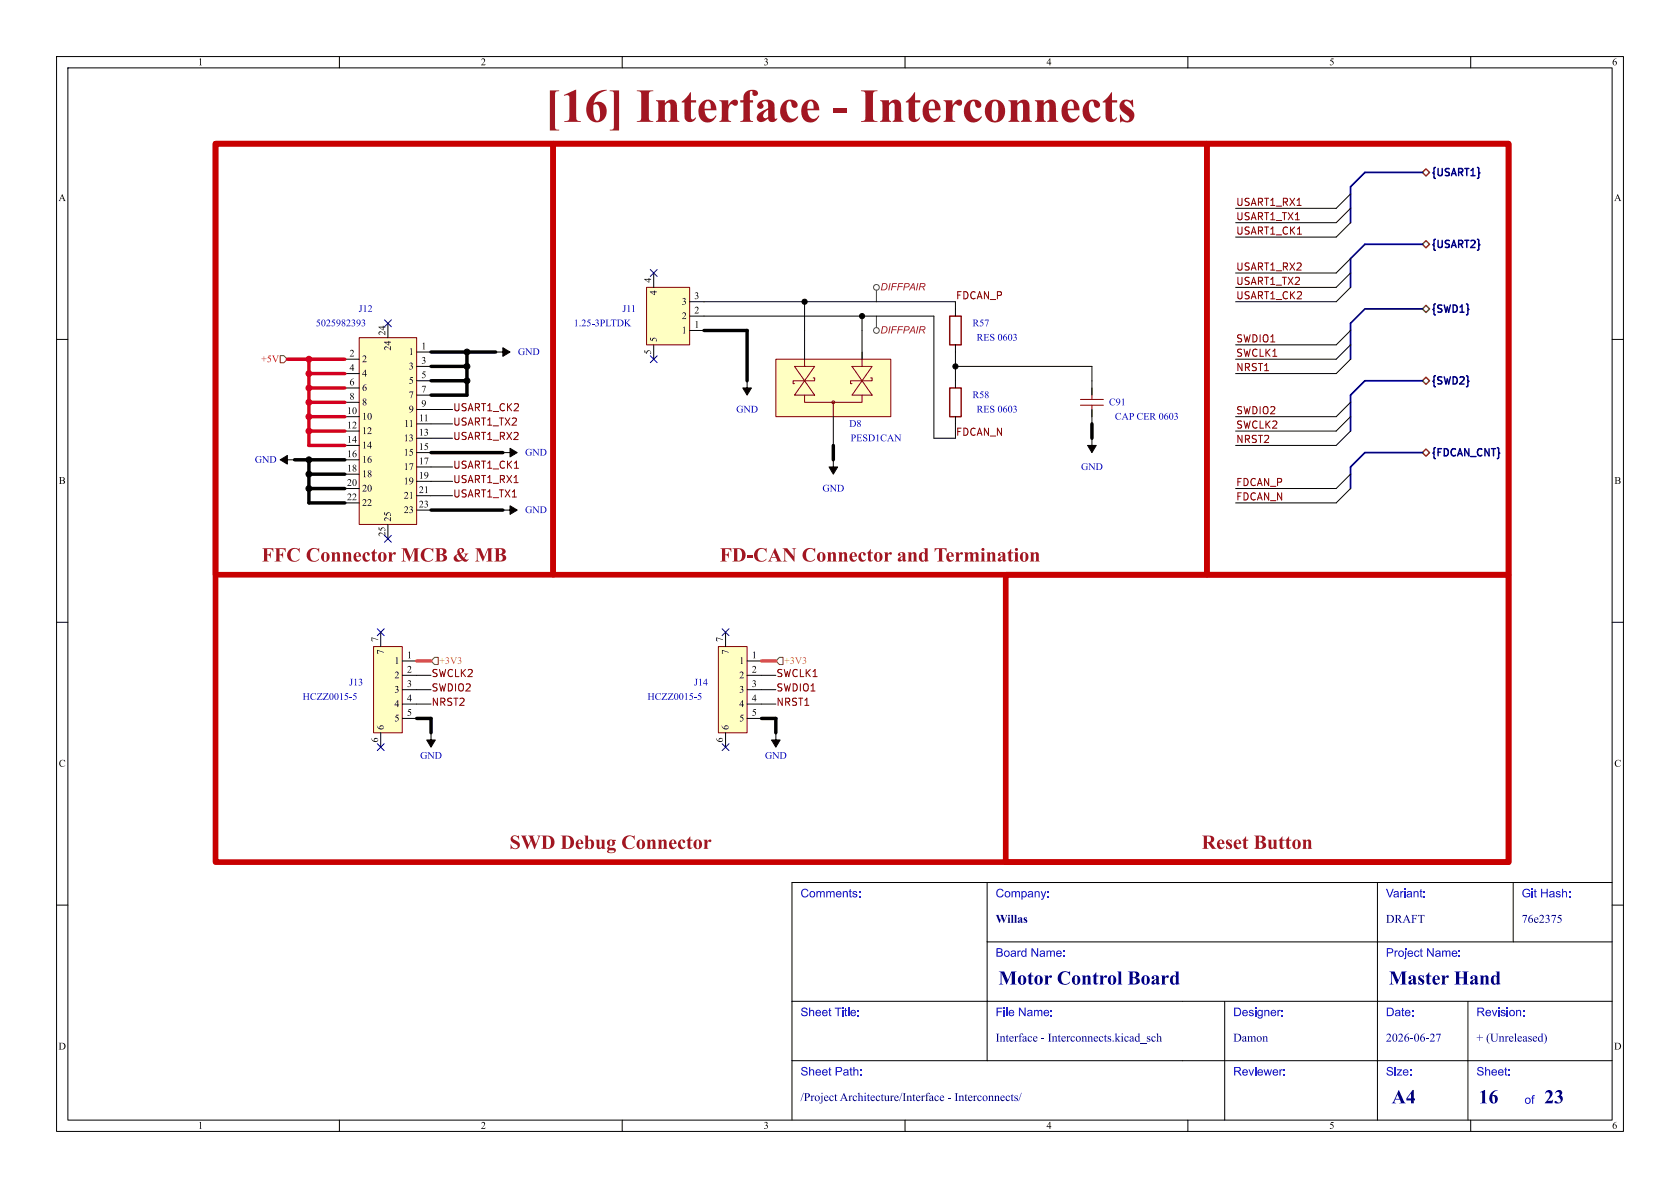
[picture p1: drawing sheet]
<svg xmlns="http://www.w3.org/2000/svg" width="297mm" height="210mm" viewBox="0 0 297 210" stroke-linecap="round" stroke-linejoin="round" font-family="sans-serif">
<defs><g id="words">
<text font-size="8.4" fill="#a21622" x="96.3" y="23.7">[16]Interface- Interconnects</text>
<g font-size="3.5" fill="#a21622">
<text x="46.3" y="99.7">FFC ConnectorMCB &amp; MB</text>
<text x="127.2" y="99.7">FD-CAN ConnectorandTermination</text>
<text x="90.1" y="150.5">SWD DebugConnector</text>
<text x="212.4" y="150.5">ResetButton</text>
</g>
<g font-size="3.5" fill="#00007f">
<text x="176.5" y="174.9">Motor ControlBoard</text>
<text x="245.5" y="174.9">MasterHand</text>
<text x="246" y="195.9">A4</text>
<text x="261.4" y="196">16</text>
<text x="273" y="196">23</text>
</g>
<g font-size="2.1" fill="#00f">
<text x="141.5" y="159.2">Comments:</text>
<text x="176" y="159.2">Company:</text>
<text x="245" y="159.2">Variant:</text>
<text x="269" y="159.2">Git Hash:</text>
<text x="176" y="169.7">Board Name:</text>
<text x="245" y="169.7">Project Name:</text>
<text x="141.5" y="180.2">Sheet Title:</text>
<text x="176" y="180.2">File Name:</text>
<text x="218" y="180.2">Designer:</text>
<text x="245" y="180.2">Date:</text>
<text x="261" y="180.2">Revision:</text>
<text x="141.5" y="190.7">Sheet Path:</text>
<text x="218" y="190.7">Reviewer:</text>
<text x="245" y="190.7">Size:</text>
<text x="261" y="190.7">Sheet:</text>
<text x="269.5" y="195.7">of</text>
</g>
<g font-size="2.1" fill="#00007f">
<text x="176" y="163.7">Willas</text>
<text x="245" y="163.7">DRAFT</text>
<text x="269" y="163.7">76e2375</text>
<text x="176" y="184.7">Interface- Interconnects.kicad_sch</text>
<text x="218" y="184.7">Damon</text>
<text x="245" y="184.7">2026-06-27</text>
<text x="261" y="184.7">+ (Unreleased)</text>
<text x="141.5" y="195.2">/ProjectArchitecture/Interface- Interconnects/</text>
</g>
<g font-size="1.8">
<text x="35" y="12">1</text>
<text x="85" y="12">2</text>
<text x="135" y="12">3</text>
<text x="185" y="12">4</text>
<text x="235" y="12">5</text>
<text x="285" y="12">6</text>
<text x="10.3" y="36">A</text>
<text x="285.3" y="36">A</text>
<text x="115.3" y="50" transform="rotate(-90 115.3 50)">4</text>
<text x="116.6" y="52.2" transform="rotate(-90 116.6 52.2)">4</text>
<text x="122.7" y="53.1">3</text>
<text x="68.3" y="59.3" transform="rotate(-90 68.3 59.3)">24</text>
<text x="120.5" y="59.4">1</text>
<text x="120.5" y="56.9">2</text>
<text x="120.5" y="54.3">3</text>
<text x="122.7" y="58.2">1</text>
<text x="122.7" y="55.6">2</text>
<text x="61.8" y="63.2">2</text>
<text x="61.8" y="65.8">4</text>
<text x="64" y="64.5">2</text>
<text x="69.6" y="62" transform="rotate(-90 69.6 62)">24</text>
<text x="72.3" y="63.2">1</text>
<text x="72.3" y="65.8">3</text>
<text x="74.5" y="62">1</text>
<text x="74.5" y="64.5">3</text>
<text x="115.3" y="62.7" transform="rotate(-90 115.3 62.7)">5</text>
<text x="116.6" y="60.5" transform="rotate(-90 116.6 60.5)">5</text>
<text x="61.8" y="68.3">6</text>
<text x="61.8" y="70.9">8</text>
<text x="64" y="67">4</text>
<text x="64" y="69.6">6</text>
<text x="72.3" y="68.3">5</text>
<text x="72.3" y="70.8">7</text>
<text x="74.5" y="67.1">5</text>
<text x="74.5" y="69.6">7</text>
<text x="61.3" y="73.4">10</text>
<text x="61.3" y="75.9">12</text>
<text x="64" y="72.1">8</text>
<text x="64" y="74.6">10</text>
<text x="64" y="77.2">12</text>
<text x="71.4" y="75.9">11</text>
<text x="72.3" y="73.4">9</text>
<text x="74" y="77.2">13</text>
<text x="74.1" y="74.7">11</text>
<text x="74.5" y="72.1">9</text>
<text x="61.3" y="78.5">14</text>
<text x="61.3" y="81">16</text>
<text x="61.3" y="83.6">18</text>
<text x="64" y="79.7">14</text>
<text x="64" y="82.3">16</text>
<text x="71.4" y="78.5">13</text>
<text x="71.4" y="81">15</text>
<text x="71.4" y="83.5">17</text>
<text x="74" y="79.8">15</text>
<text x="74" y="82.3">17</text>
<text x="10.4" y="86">B</text>
<text x="61.3" y="86.1">20</text>
<text x="61.3" y="88.6">22</text>
<text x="64" y="84.8">18</text>
<text x="64" y="87.3">20</text>
<text x="64" y="89.9">22</text>
<text x="71.4" y="86.1">19</text>
<text x="71.4" y="88.6">21</text>
<text x="74" y="84.8">19</text>
<text x="74" y="87.4">21</text>
<text x="74" y="89.9">23</text>
<text x="285.4" y="86">B</text>
<text x="68.3" y="94.9" transform="rotate(-90 68.3 94.9)">25</text>
<text x="69.6" y="92.2" transform="rotate(-90 69.6 92.2)">25</text>
<text x="71.4" y="91.2">23</text>
<text x="67.1" y="113.5" transform="rotate(-90 67.1 113.5)">7</text>
<text x="128" y="113.5" transform="rotate(-90 128 113.5)">7</text>
<text x="68.3" y="115.7" transform="rotate(-90 68.3 115.7)">7</text>
<text x="69.7" y="117.8">1</text>
<text x="71.9" y="116.6">1</text>
<text x="71.9" y="119.1">2</text>
<text x="129.3" y="115.7" transform="rotate(-90 129.3 115.7)">7</text>
<text x="130.7" y="117.8">1</text>
<text x="132.9" y="116.6">1</text>
<text x="132.9" y="119.1">2</text>
<text x="69.7" y="120.4">2</text>
<text x="69.7" y="122.9">3</text>
<text x="69.7" y="125.4">4</text>
<text x="71.9" y="121.7">3</text>
<text x="71.9" y="124.2">4</text>
<text x="130.7" y="120.4">2</text>
<text x="130.7" y="122.9">3</text>
<text x="130.7" y="125.4">4</text>
<text x="132.9" y="121.7">3</text>
<text x="132.9" y="124.2">4</text>
<text x="67.1" y="131.3" transform="rotate(-90 67.1 131.3)">6</text>
<text x="68.3" y="129" transform="rotate(-90 68.3 129)">6</text>
<text x="69.7" y="128">5</text>
<text x="71.9" y="126.7">5</text>
<text x="128" y="131.3" transform="rotate(-90 128 131.3)">6</text>
<text x="129.3" y="129" transform="rotate(-90 129.3 129)">6</text>
<text x="130.7" y="128">5</text>
<text x="132.9" y="126.7">5</text>
<text x="10.4" y="136">C</text>
<text x="285.4" y="136">C</text>
<text x="10.3" y="186">D</text>
<text x="285.3" y="186">D</text>
<text x="35" y="200">1</text>
<text x="85" y="200">2</text>
<text x="135" y="200">3</text>
<text x="185" y="200">4</text>
<text x="235" y="200">5</text>
<text x="285" y="200">6</text>
</g>
<g font-size="1.8" fill="#000084">
<text x="252.9" y="31.5">{USART1}</text>
<text x="252.9" y="44.2">{USART2}</text>
<text x="252.9" y="55.6">{SWD1}</text>
<text x="252.9" y="68.3">{SWD2}</text>
<text x="252.9" y="81">{FDCAN_CNT}</text>
</g>
<g font-size="1.8" fill="#840000">
<text x="218.4" y="36.5">USART1_RX1</text>
<text x="218.4" y="41.6">USART1_CK1</text>
<text x="218.4" y="39">USART1_TX1</text>
<text x="218.4" y="47.9">USART1_RX2</text>
<text x="168.9" y="53">FDCAN_P</text>
<text x="218.4" y="50.5">USART1_TX2</text>
<text x="218.4" y="53">USART1_CK2</text>
<text x="218.4" y="60.6">SWDIO1</text>
<text x="218.4" y="63.2">SWCLK1</text>
<text x="218.4" y="65.7">NRST1</text>
<text x="80" y="78">USART1_RX2</text>
<text x="80" y="75.4">USART1_TX2</text>
<text x="80" y="72.9">USART1_CK2</text>
<text x="168.9" y="77.1">FDCAN_N</text>
<text x="218.4" y="75.9">SWCLK2</text>
<text x="218.4" y="73.3">SWDIO2</text>
<text x="80" y="83.1">USART1_CK1</text>
<text x="218.4" y="78.4">NRST2</text>
<text x="80" y="85.6">USART1_RX1</text>
<text x="80" y="88.1">USART1_TX1</text>
<text x="218.4" y="88.6">FDCAN_N</text>
<text x="218.4" y="86">FDCAN_P</text>
<text x="76.2" y="119.9">SWCLK2</text>
<text x="77.7" y="117.8">+3V3</text>
<text x="137.2" y="119.9">SWCLK1</text>
<text x="138.6" y="117.8">+3V3</text>
<text x="76.2" y="125">NRST2</text>
<text x="76.2" y="122.4">SWDIO2</text>
<text x="137.2" y="122.4">SWDIO1</text>
<text x="137.2" y="125">NRST1</text>
</g>
<g font-size="1.8" fill="#a21622">
<text x="155.6" y="51.8">DIFFPAIR</text>
<text x="155.6" y="59.4">DIFFPAIR</text>
</g>
<g font-size="1.8" fill="#0000c2">
<text x="55.8" y="58.1">5025982393</text>
<text x="63.4" y="55.6">J12</text>
<text x="101.4" y="58.1">1.25-3PLTDK</text>
<text x="110" y="55.6">J11</text>
<text x="171.9" y="58.1">R57</text>
<text x="91.6" y="63.2">GND</text>
<text x="172.7" y="60.7">RES0603</text>
<text x="171.9" y="70.8">R58</text>
<text x="130.2" y="73.4">GND</text>
<text x="150.1" y="75.9">D8</text>
<text x="172.7" y="73.4">RES0603</text>
<text x="196.1" y="72.1">C91</text>
<text x="197.1" y="74.6">CAPCER0603</text>
<text x="45.1" y="82.3">GND</text>
<text x="92.8" y="81">GND</text>
<text x="150.4" y="78.5">PESD1CAN</text>
<text x="191.1" y="83.5">GND</text>
<text x="145.4" y="87.3">GND</text>
<text x="92.8" y="91.2">GND</text>
<text x="53.5" y="124.2">HCZZ0015-5</text>
<text x="61.7" y="121.6">J13</text>
<text x="114.5" y="124.2">HCZZ0015-5</text>
<text x="122.7" y="121.6">J14</text>
<text x="74.3" y="134.6">GND</text>
<text x="135.2" y="134.6">GND</text>
</g>
<text font-size="1.8" fill="#d40020" x="46.2" y="64.5">+5V</text>
</g></defs>
<g fill="none" stroke="#000" stroke-width=".18">
<path d="M10 10h277v190h-277zM12 12h273v186h-273zM60 10v2M110 10v2M160 10v2M210 10v2M260 10v2M10 60h2M285 60h2M10 110h2M285 110h2M174.5 156v31.5"/>
<path d="M243.5 156v42M267.5 156v10.5M285 156h-145v42M10 160h2M140 177h145M174.5 166.5h110.5M216.5 177v21M259.5 177v21M285 160h2M60 198v2M110 198v2M140 187.5h145"/>
<path d="M160 198v2M210 198v2M260 198v2"/>
</g>
<path d="M63.5 59.7h10.2v33h-10.2z" fill="#ffffc2"/>
<path d="M63.5 59.7h10.2v33h-10.2z" fill="none" stroke="#840000" stroke-width=".18"/>
<path d="M61 63.5h2.5M61 66h2.5M61 68.6h2.5M61 71.1h2.5M73.7 62.2h2.5M73.7 64.8h2.5M73.7 67.3h2.5M73.7 69.9h2.5M73.7 72.4h2.5M168.9 67.3v1.3M168.9 73.7v1.2" fill="none" stroke="#000" stroke-width=".18"/>
<path d="M167.9 68.6h2v5.1h-2z" fill="none" stroke="#840000" stroke-width=".25"/>
<path d="M193 77.5v1.2h.8l-.8 1.3-.7-1.3h.7z" fill="#060000"/>
<path d="M193 77.5v1.2h.8l-.8 1.3-.7-1.3h.7" fill="none" stroke="#060000" stroke-width=".18"/>
<path d="M167.9 55.9h2v5.1h-2z" fill="none" stroke="#840000" stroke-width=".25"/>
<path d="M168.9 54.6v1.3M168.9 61v1.2M193 67.3v2.6M193 72.4v2.5" fill="none" stroke="#000" stroke-width=".18"/>
<path d="M191 71.6h4.1M191 70.6h4.1M193 68.6v2M193 71.6v2.1" fill="none" stroke="#840000" stroke-width=".18"/>
<path d="M66 114.3h5.1v15.2h-5.1z" fill="#ffffc2"/>
<path d="M66 114.3h5.1v15.2h-5.1z" fill="none" stroke="#840000" stroke-width=".18"/>
<path d="M67.3 111.8v2.5M71.1 116.8h2.6M71.1 119.4h2.6M67.3 129.5v2.6M71.1 121.9h2.6M71.1 124.5h2.6M71.1 127h2.6" fill="none" stroke="#000" stroke-width=".18"/>
<path d="M137.2 129.5v1.3h.7l-.7 1.3-.8-1.3h.8z" fill="#060000"/>
<path d="M137.2 129.5v1.3h-.8l.8 1.3 .7-1.3h-.7" fill="none" stroke="#060000" stroke-width=".18"/>
<path d="M127 114.3h5.1v15.2h-5.1z" fill="#ffffc2"/>
<path d="M127 114.3h5.1v15.2h-5.1z" fill="none" stroke="#840000" stroke-width=".18"/>
<path d="M128.3 111.8v2.5M132.1 116.8h2.5M132.1 119.4h2.5M128.3 129.5v2.6M132.1 121.9h2.5M132.1 124.5h2.5M132.1 127h2.5" fill="none" stroke="#000" stroke-width=".18"/>
<path d="M76.2 129.5v1.3h.8l-.8 1.3-.8-1.3h.8z" fill="#060000"/>
<path d="M76.2 129.5v1.3h-.8l.8 1.3 .8-1.3h-.8" fill="none" stroke="#060000" stroke-width=".18"/>
<path d="M147.3 81.3v1.3h.8l-.8 1.2-.7-1.2h.7z" fill="#060000"/>
<path d="M147.3 81.3v1.3h.8l-.8 1.2-.7-1.2h.7" fill="none" stroke="#060000" stroke-width=".18"/>
<path d="M88.9 90.2h1.3v-.8l1.2 .8-1.2 .7v-.7z" fill="#060000"/>
<path d="M88.9 90.2h1.3v-.8l1.2 .8-1.2 .7v-.7" fill="none" stroke="#060000" stroke-width=".18"/>
<path d="M114.3 50.8h7.6v10.2h-7.6z" fill="#ffffc2"/>
<path d="M114.3 50.8h7.6v10.2h-7.6z" fill="none" stroke="#840000" stroke-width=".18"/>
<path d="M115.6 48.3v2.5M121.9 58.4h2.6M121.9 55.9h2.6M121.9 53.3h2.6M115.6 61v2.5" fill="none" stroke="#000" stroke-width=".18"/>
<path d="M132.1 67.3v1.3h.7l-.7 1.3-.8-1.3h.8z" fill="#060000"/>
<path d="M132.1 67.3v1.3h.7l-.7 1.3-.8-1.3h.8" fill="none" stroke="#060000" stroke-width=".18"/>
<path d="M88.9 80h1.3v-.8l1.2 .8-1.2 .8v-.8z" fill="#060000"/>
<path d="M88.9 80h1.3v-.8l1.2 .8-1.2 .8v-.8" fill="none" stroke="#060000" stroke-width=".18"/>
<path d="M87.6 62.2h1.3v-.7l1.3 .7-1.3 .8v-.8z" fill="#060000"/>
<path d="M87.6 62.2h1.3v-.7l1.3 .7-1.3 .8v-.8" fill="none" stroke="#060000" stroke-width=".18"/>
<path d="M49.5 81.3l1.3-.8v.8h1.3h-1.3v.7z" fill="#060000"/>
<path d="M50.8 81.3v-.8l-1.3 .8 1.3 .7v-.7h1.3" fill="none" stroke="#060000" stroke-width=".18"/>
<g fill="#ffffc2">
<path d="M137.2 63.5h20.3v10.2h-20.3z"/>
<path d="M152.4 67.3l1.8 2.6h-3.6z"/>
<path d="M150.6 64.8h3.6l-1.8 2.5z"/>
<path d="M142.2 67.3l1.8 2.6h-3.5z"/>
<path d="M140.5 64.8h3.5l-1.8 2.5z"/>
</g>
<g fill="none" stroke="#840000" stroke-width=".18">
<path d="M137.2 63.5h20.3v10.2h-20.3zM140.5 64.8h3.5l-1.8 2.5zM142.2 69.9v1.2h5.1M142.2 67.3l1.8 2.6h-3.5zM142.2 63.5v1.3M143.8 66.8h.2v.5h-3.8v.5h.3M147.3 71.1v2.6M150.6 64.8h3.6l-1.8 2.5zM152.4 67.3l1.8 2.6h-3.6zM152.4 69.9v1.2h-5.1M152.4 62.2v2.6M153.9 66.8h.3v.5h-3.8v.5h.2"/>
<circle cx="147.3" cy="71.1" r=".25"/>
</g>
<g fill="none" stroke="#000" stroke-width=".18">
<path d="M238.8 34.3l-2.6 2.5h-17.8M238.8 39.4l-2.6 2.5h-17.8M238.8 36.8l-2.6 2.6h-17.8M124.5 53.3h44.4v1.3M124.5 55.9h40.6v21.6h3.8v-2.6M142.2 53.3v10.2M152.4 55.9v7.6M238.8 58.4l-2.6 2.6h-17.8M238.8 50.8l-2.6 2.5h-17.8M238.8 48.3l-2.6 2.5h-17.8M238.8 45.7l-2.6 2.6h-17.8M76.2 77.5h3.8"/>
<path d="M76.2 74.9h3.8M76.2 72.4h3.8M147.3 73.7v5M168.9 62.2v5.1M168.9 64.8h24.1v2.5M238.8 61l-2.6 2.5h-17.8M238.8 71.1l-2.6 2.6h-17.8M238.8 73.7l-2.6 2.5h-17.8M238.8 63.5l-2.6 2.5h-17.8M238.8 76.2l-2.6 2.5h-17.8M76.2 82.6h3.8M76.2 85.1h3.8"/>
<path d="M76.2 87.6h3.8M238.8 86.4l-2.6 2.5h-17.8M238.8 83.8l-2.6 2.6h-17.8M73.7 119.4h2.5M134.6 119.4h2.6M73.7 124.5h2.5M73.7 121.9h2.5M134.6 124.5h2.6M134.6 121.9h2.6"/>
</g>
<g fill="none" stroke="#484848" stroke-width=".18">
<path d="M154.9 51.3v2M154.9 55.9v2"/>
<circle cx="154.9" cy="58.4" r=".51"/>
<circle cx="154.9" cy="50.8" r=".51"/>
</g>
<path d="M251.5 30.5l.6-.7 .6 .7-.6 .6zM251.5 43.2l.6-.7 .6 .7-.6 .6zM251.5 54.6l.6-.6 .6 .6-.6 .6zM251.5 67.3l.6-.6 .6 .6-.6 .6zM251.5 80l.6-.6 .6 .6-.6 .6z" fill="none" stroke="#725600" stroke-width=".25"/>
<path d="M49.5 62.9h.7l.6 .6-.6 .6h-.7zM76.8 116.2h.7v1.3h-.7l-.6-.7zM137.2 116.8l.6-.6h.6v1.3h-.6z" fill="none" stroke="#725600" stroke-width=".18"/>
<path d="M251.5 30.5h-10.2l-2.5 2.5v6.4M251.5 43.2h-10.2l-2.5 2.5v5.1M251.5 54.6h-10.2l-2.5 2.6v6.3M251.5 67.3h-10.2l-2.5 2.6v6.3M251.5 80h-10.2l-2.5 2.6v3.8" fill="none" stroke="#000084" stroke-width=".3"/>
<g fill="none" stroke="#000" stroke-width=".61">
<path d="M124.5 58.4h7.6v8.9M76.2 62.2h11.4M76.2 67.3h6.3M76.2 64.8h6.3M82.5 62.2v7.7h-6.3M147.3 78.7v2.6M193 74.9v2.6M52.1 81.3h8.9M54.6 83.8h6.4M54.6 81.3v7.6h6.4M54.6 86.4h6.4M76.2 80h12.7"/>
<path d="M76.2 90.2h12.7M73.7 127h2.5v2.5M134.6 127h2.6v2.5"/>
</g>
<path d="M50.8 63.5h10.2M54.6 63.5v15.2h6.4M54.6 66h6.4M54.6 73.7h6.4M54.6 68.6h6.4M54.6 76.2h6.4M54.6 71.1h6.4" fill="none" stroke="#d40020" stroke-width=".61"/>
<path d="M73.7 116.8h2.5M134.6 116.8h2.6" fill="none" stroke="#dc8e00" stroke-width=".61"/>
<g fill="none" stroke="#000084" stroke-width=".18">
<path d="M68 56.5l1.2 1.3M69.2 56.5l-1.2 1.3M115 47.7l1.2 1.2M116.2 47.7l-1.2 1.2M115 62.9l1.2 1.2M116.2 62.9l-1.2 1.2M68 94.6l1.2 1.3M69.2 94.6l-1.2 1.3M66.7 111.2l1.2 1.2M67.9 111.2l-1.2 1.2M127.7 111.2l1.2 1.2M128.9 111.2l-1.2 1.2"/>
<path d="M66.7 131.5l1.2 1.2M67.9 131.5l-1.2 1.2M127.7 131.5l1.2 1.2M128.9 131.5l-1.2 1.2"/>
</g>
<path d="M38.1 25.4h228.6v127h-228.6zM38.1 25.4h59.7v76.2h-59.7zM97.8 25.4h115.6v76.2h-115.6zM213.4 25.4h53.3v76.2h-53.3zM177.8 101.6h88.9v50.8h-88.9z" fill="none" stroke="#c80000" stroke-width="1"/>
<g fill="#000" stroke="#000" stroke-width=".18">
<circle cx="142.2" cy="53.3" r=".46"/>
<circle cx="152.4" cy="55.9" r=".46"/>
<circle cx="82.6" cy="67.3" r=".52"/>
<circle cx="82.6" cy="62.2" r=".52"/>
<circle cx="82.6" cy="64.8" r=".52"/>
<circle cx="168.9" cy="64.8" r=".46"/>
<circle cx="54.6" cy="86.4" r=".52"/>
<circle cx="54.6" cy="83.8" r=".52"/>
<circle cx="54.6" cy="81.3" r=".52"/>
</g>
<g fill="#d40020" stroke="#d40020" stroke-width=".18">
<circle cx="54.6" cy="68.6" r=".52"/>
<circle cx="54.6" cy="71.1" r=".52"/>
<circle cx="54.6" cy="63.5" r=".52"/>
<circle cx="54.6" cy="66" r=".52"/>
<circle cx="54.6" cy="73.7" r=".52"/>
<circle cx="54.6" cy="76.2" r=".52"/>
</g>
<use href="#words"/>
</svg>
